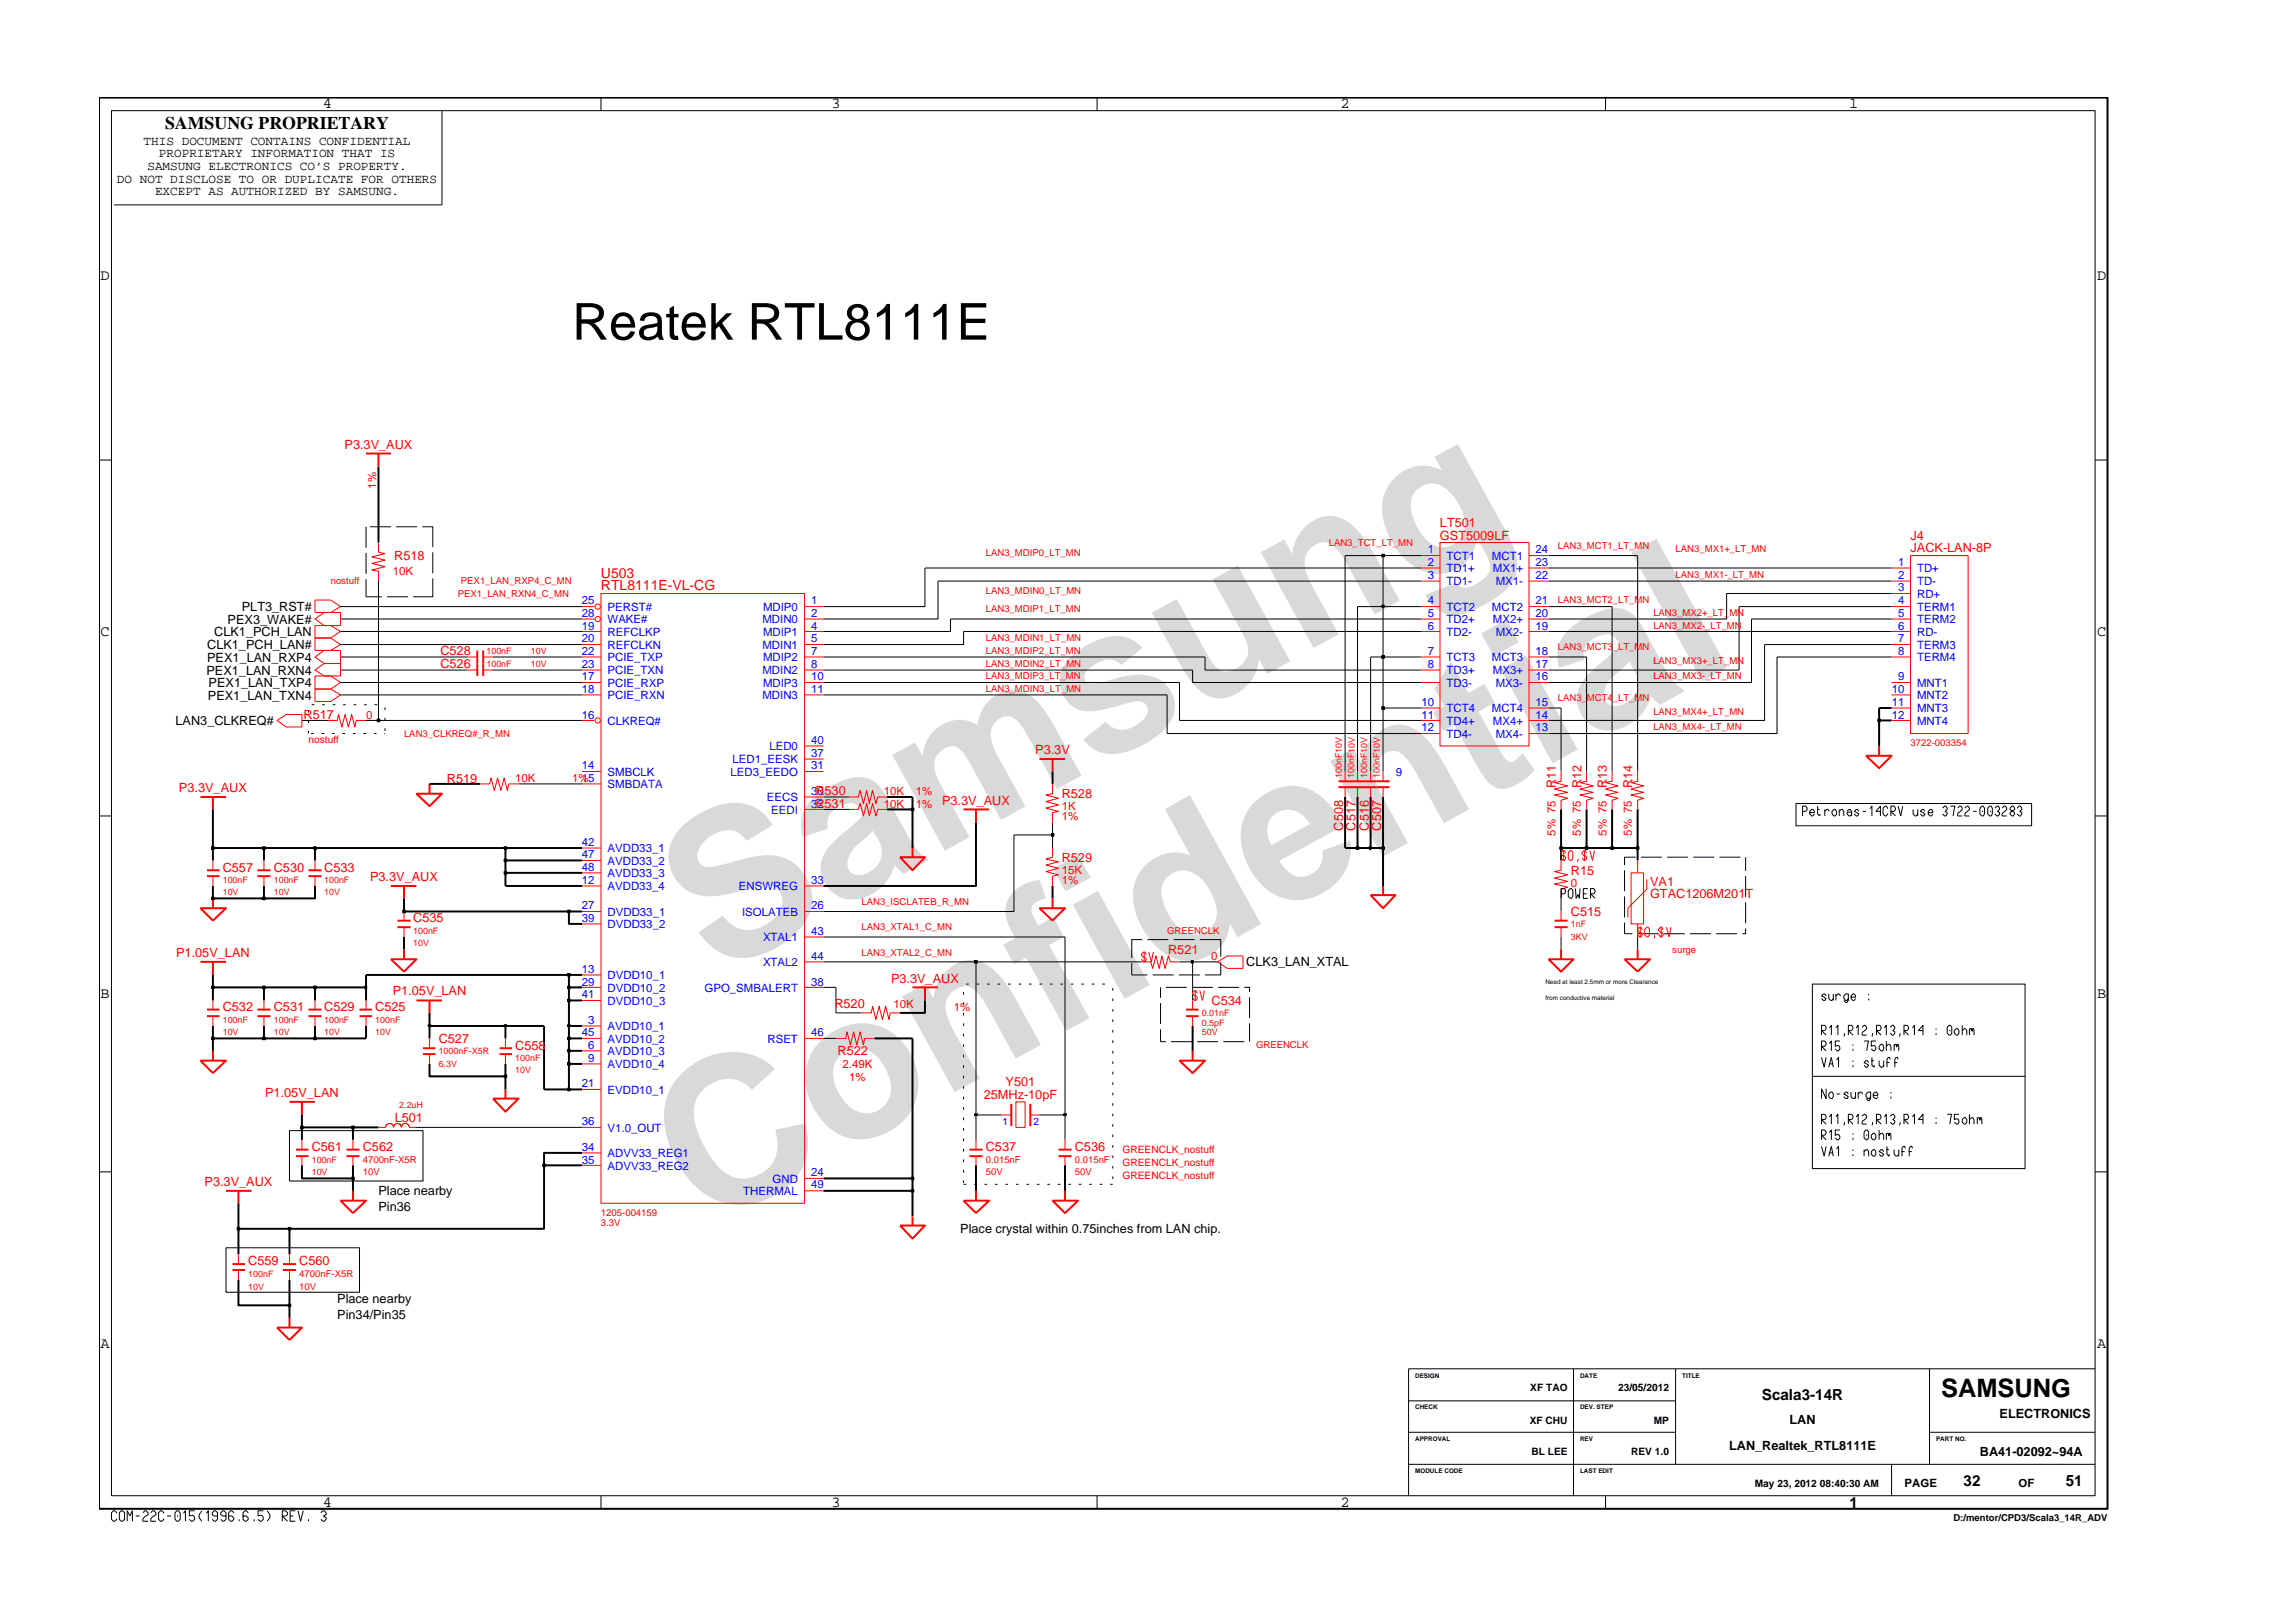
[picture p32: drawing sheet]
<svg xmlns="http://www.w3.org/2000/svg" width="297mm" height="210mm" viewBox="0 0 297 210" stroke-linecap="round" stroke-linejoin="round" font-family="sans-serif">
<defs><g id="words">
<g font-size="26.5" fill="#d9d9d9">
<text x="92.4" y="126.5" transform="rotate(-29 92.4 126.5)">Samsung</text>
<text x="91.1" y="159.2" transform="rotate(-29 91.1 159.2)">Confidential</text>
</g>
<text font-size="6.6" x="74" y="44">Reatek RTL8111E</text>
<text font-size="3.3" x="251.1" y="180.8">SAMSUNG</text>
<text font-size="2.3" x="21.4" y="16.7">SAMSUNG PROPRIETARY</text>
<g font-size="2">
<text x="41.8" y="14">4</text>
<text x="107.6" y="14">3</text>
<text x="173.4" y="14">2</text>
<text x="239.2" y="14">1</text>
<text x="13" y="36.2">D</text>
<text x="271.3" y="36.2">D</text>
<text x="13" y="82.3">C</text>
<text x="271.3" y="82.3">C</text>
<text x="13" y="129.2">B</text>
<text x="271.3" y="129.2">B</text>
<text x="13" y="174.4">A</text>
<text x="271.3" y="174.4">A</text>
<text x="227.9" y="181.2">Scala3-14R</text>
<text x="41.8" y="195">4</text>
<text x="107.6" y="195">3</text>
<text x="173.4" y="195">2</text>
<text x="239.3" y="195.1">1</text>
<text x="254" y="192.2">32</text>
<text x="267.2" y="192.2">51</text>
</g>
<g font-size="1.8" fill="#f00">
<text x="77.8" y="76.4">RTL8111E-VL-CG</text>
<text x="77.8" y="74.8">U503</text>
</g>
<g font-size="1.6">
<text x="15.1" y="23.7">DO NOT DISCLOSE TO OR DUPLICATE FOR OTHERS</text>
<text x="18.6" y="18.8">THIS DOCUMENT CONTAINS CONFIDENTIAL</text>
<text x="19.1" y="22">SAMSUNG ELECTRONICS CO’S PROPERTY.</text>
<text x="20.5" y="20.4">PROPRIETARY INFORMATION THAT IS</text>
<text x="20.1" y="25.3">EXCEPT AS AUTHORIZED BY SAMSUNG.</text>
<text x="27.7" y="82.3">CLK1_PCH_LAN</text>
<text x="29.5" y="80.7">PEX3_WAKE#</text>
<text x="31.3" y="79.1">PLT3_RST#</text>
<text x="26.7" y="87.3">PEX1_LAN_RXN4</text>
<text x="26.8" y="85.6">PEX1_LAN_RXP4</text>
<text x="26.8" y="84">CLK1_PCH_LAN#</text>
<text x="27" y="88.9">PEX1_LAN_TXP4</text>
<text x="22.7" y="93.8">LAN3_CLKREQ#</text>
<text x="26.9" y="90.5">PEX1_LAN_TXN4</text>
<text x="161.2" y="125.1">CLK3_LAN_XTAL</text>
<text x="49" y="154.7">Place nearby</text>
<text x="49" y="156.7">Pin36</text>
<text x="124.2" y="159.6">Place crystal within 0.75inches from LAN chip.</text>
<text x="43.6" y="168.7">Place nearby</text>
<text x="43.6" y="170.7">Pin34/Pin35</text>
<text x="231.5" y="184.3">LAN</text>
<text x="258.7" y="183.5">ELECTRONICS</text>
<text x="223.7" y="187.6">LAN_Realtek_RTL8111E</text>
<text x="256.1" y="188.4">BA41-02092~94A</text>
</g>
<g font-size="1.6" fill="#f00">
<text x="44.6" y="58.1">P3.3V_AUX</text>
<text x="186.3" y="68.2">LT501</text>
<text x="186.3" y="69.9">GST5009LF</text>
<text x="247.2" y="69.9">J4</text>
<text x="247.2" y="71.5">JACK-LAN-8P</text>
<text x="51" y="72.5">R518</text>
<text x="57" y="84.8">C528</text>
<text x="57" y="86.5">C526</text>
<text x="39.3" y="93.1">R517</text>
<text x="57.8" y="101.3">R519</text>
<text x="133.9" y="97.6">P3.3V</text>
<text x="23.2" y="102.5">P3.3V_AUX</text>
<text x="105.5" y="104.6">R531</text>
<text x="105.5" y="102.9">R530</text>
<text x="121.9" y="104.2">P3.3V_AUX</text>
<text x="137.4" y="103.3">R528</text>
<text x="173.8" y="107.5" transform="rotate(-90 173.8 107.5)">C508</text>
<text x="175.4" y="107.5" transform="rotate(-90 175.4 107.5)">C517</text>
<text x="177.1" y="107.5" transform="rotate(-90 177.1 107.5)">C516</text>
<text x="178.7" y="107.5" transform="rotate(-90 178.7 107.5)">C507</text>
<text x="201.3" y="102" transform="rotate(-90 201.3 102)">R11</text>
<text x="204.6" y="102" transform="rotate(-90 204.6 102)">R12</text>
<text x="207.9" y="102" transform="rotate(-90 207.9 102)">R13</text>
<text x="211.2" y="102" transform="rotate(-90 211.2 102)">R14</text>
<text x="28.8" y="112.8">C557</text>
<text x="35.4" y="112.8">C530</text>
<text x="41.9" y="112.8">C533</text>
<text x="47.9" y="114">P3.3V_AUX</text>
<text x="137.4" y="111.5">R529</text>
<text x="203.2" y="113.2">R15</text>
<text x="53.5" y="119.3">C535</text>
<text x="203.2" y="118.6">C515</text>
<text x="213.5" y="114.7">VA1</text>
<text x="213.5" y="116.3">GTAC1206M201T</text>
<text x="22.8" y="123.9">P1.05V_LAN</text>
<text x="151.1" y="123.5">R521</text>
<text x="28.8" y="130.8">C532</text>
<text x="35.4" y="130.8">C531</text>
<text x="41.9" y="130.8">C529</text>
<text x="48.5" y="130.8">C525</text>
<text x="50.8" y="128.8">P1.05V_LAN</text>
<text x="107.9" y="130.5">R520</text>
<text x="115.3" y="127.2">P3.3V_AUX</text>
<text x="156.7" y="130.1">C534</text>
<text x="56.8" y="135">C527</text>
<text x="66.7" y="135.8">C558</text>
<text x="108.4" y="136.6">R522</text>
<text x="34.3" y="142">P1.05V_LAN</text>
<text x="127.3" y="142.2">25MHz-10pF</text>
<text x="130.1" y="140.6">Y501</text>
<text x="40.3" y="148.9">C561</text>
<text x="46.9" y="148.9">C562</text>
<text x="51.1" y="145.2">L501</text>
<text x="127.5" y="148.9">C537</text>
<text x="139.1" y="148.9">C536</text>
<text x="26.5" y="153.4">P3.3V_AUX</text>
<text x="32.1" y="163.8">C559</text>
<text x="38.7" y="163.8">C560</text>
</g>
<g font-size="1.5" fill="#f00">
<text x="48.7" y="63.3" transform="rotate(-90 48.7 63.3)">1%</text>
<text x="50.8" y="74.5">10K</text>
<text x="47.4" y="93">0</text>
<text x="66.7" y="101.2">10K</text>
<text x="74" y="101.2">1%</text>
<text x="114.3" y="104.5">10K</text>
<text x="114.3" y="102.8">10K</text>
<text x="118.5" y="104.5">1%</text>
<text x="118.5" y="102.8">1%</text>
<text x="137.4" y="104.9">1K</text>
<text x="137.4" y="106.1">1%</text>
<text x="137.4" y="113.2">15K</text>
<text x="201.2" y="108.2" transform="rotate(-90 201.2 108.2)">5% 75</text>
<text x="204.5" y="108.2" transform="rotate(-90 204.5 108.2)">5% 75</text>
<text x="207.8" y="108.2" transform="rotate(-90 207.8 108.2)">5% 75</text>
<text x="211.1" y="108.2" transform="rotate(-90 211.1 108.2)">5% 75</text>
<text x="137.4" y="114.3">1%</text>
<text x="203.2" y="114.8">0</text>
<text x="156.7" y="124.3">0</text>
<text x="115.6" y="130.4">10K</text>
<text x="123.4" y="130.8">1%</text>
<text x="109" y="138.2">2.49K</text>
<text x="109.8" y="139.8">1%</text>
</g>
<g font-size="1.5" fill="#00f">
<text x="184.7" y="71.6">1</text>
<text x="198.7" y="71.6">24</text>
<text x="184.7" y="73.3">2</text>
<text x="184.7" y="74.9">3</text>
<text x="187.1" y="72.4">TCT1</text>
<text x="187.1" y="74">TD1+</text>
<text x="187.1" y="75.7">TD1-</text>
<text x="193" y="72.4">MCT1</text>
<text x="193.1" y="74">MX1+</text>
<text x="193.5" y="75.7">MX1-</text>
<text x="198.7" y="73.3">23</text>
<text x="198.7" y="74.9">22</text>
<text x="245.6" y="74.9">2</text>
<text x="245.6" y="76.5">3</text>
<text x="245.6" y="73.3">1</text>
<text x="248" y="77.3">RD+</text>
<text x="248" y="74">TD+</text>
<text x="248" y="75.7">TD-</text>
<text x="75.3" y="79.8">28</text>
<text x="75.3" y="78.2">25</text>
<text x="75.3" y="83.1">20</text>
<text x="75.3" y="81.5">19</text>
<text x="78.6" y="80.6">WAKE#</text>
<text x="78.6" y="79">PERST#</text>
<text x="78.6" y="84">REFCLKN</text>
<text x="78.6" y="82.3">REFCLKP</text>
<text x="98.6" y="80.6">MDIN0</text>
<text x="98.6" y="84">MDIN1</text>
<text x="98.7" y="79">MDIP0</text>
<text x="98.7" y="82.3">MDIP1</text>
<text x="104.9" y="79.8">2</text>
<text x="104.9" y="83.1">5</text>
<text x="104.9" y="78.2">1</text>
<text x="104.9" y="81.5">4</text>
<text x="184.7" y="79.8">5</text>
<text x="184.7" y="81.5">6</text>
<text x="184.7" y="78.2">4</text>
<text x="187.1" y="80.6">TD2+</text>
<text x="187.1" y="82.3">TD2-</text>
<text x="187.1" y="79">TCT2</text>
<text x="193" y="79">MCT2</text>
<text x="193.1" y="80.6">MX2+</text>
<text x="193.5" y="82.3">MX2-</text>
<text x="198.7" y="79.8">20</text>
<text x="198.7" y="81.5">19</text>
<text x="198.7" y="78.2">21</text>
<text x="245.6" y="78.2">4</text>
<text x="245.6" y="79.8">5</text>
<text x="245.6" y="83.1">7</text>
<text x="245.6" y="81.5">6</text>
<text x="248" y="79">TERM1</text>
<text x="248" y="80.6">TERM2</text>
<text x="248" y="84">TERM3</text>
<text x="248" y="82.3">RD-</text>
<text x="75.3" y="89.7">18</text>
<text x="75.3" y="88">17</text>
<text x="75.3" y="86.4">23</text>
<text x="75.3" y="84.7">22</text>
<text x="78.6" y="88.9">PCIE_RXP</text>
<text x="78.6" y="87.3">PCIE_TXN</text>
<text x="78.6" y="85.6">PCIE_TXP</text>
<text x="98.6" y="87.3">MDIN2</text>
<text x="98.7" y="85.6">MDIP2</text>
<text x="98.7" y="88.9">MDIP3</text>
<text x="104.9" y="86.4">8</text>
<text x="104.9" y="89.7">11</text>
<text x="104.9" y="84.7">7</text>
<text x="104.9" y="88">10</text>
<text x="184.7" y="86.4">8</text>
<text x="184.7" y="84.7">7</text>
<text x="187.1" y="87.3">TD3+</text>
<text x="187.1" y="88.9">TD3-</text>
<text x="187.1" y="85.6">TCT3</text>
<text x="193" y="85.6">MCT3</text>
<text x="193.1" y="87.3">MX3+</text>
<text x="193.5" y="88.9">MX3-</text>
<text x="198.7" y="84.7">18</text>
<text x="198.7" y="86.4">17</text>
<text x="198.7" y="88">16</text>
<text x="244.8" y="89.7">10</text>
<text x="245.6" y="84.7">8</text>
<text x="245.6" y="88">9</text>
<text x="248" y="85.6">TERM4</text>
<text x="248" y="88.9">MNT1</text>
<text x="75.3" y="93">16</text>
<text x="78.6" y="90.5">PCIE_RXN</text>
<text x="78.6" y="93.8">CLKREQ#</text>
<text x="98.6" y="90.5">MDIN3</text>
<text x="183.9" y="93">11</text>
<text x="183.9" y="94.6">12</text>
<text x="183.9" y="91.3">10</text>
<text x="187.1" y="93.8">TD4+</text>
<text x="187.1" y="95.5">TD4-</text>
<text x="187.1" y="92.2">TCT4</text>
<text x="193" y="92.2">MCT4</text>
<text x="193.1" y="93.8">MX4+</text>
<text x="193.5" y="95.5">MX4-</text>
<text x="198.7" y="91.3">15</text>
<text x="198.7" y="93">14</text>
<text x="198.7" y="94.6">13</text>
<text x="244.8" y="91.3">11</text>
<text x="244.8" y="93">12</text>
<text x="248" y="90.5">MNT2</text>
<text x="248" y="92.2">MNT3</text>
<text x="248" y="93.8">MNT4</text>
<text x="75.3" y="99.5">14</text>
<text x="75.3" y="101.2">15</text>
<text x="78.6" y="100.4">SMBCLK</text>
<text x="78.6" y="102">SMBDATA</text>
<text x="94.5" y="100.4">LED3_EEDO</text>
<text x="94.8" y="98.8">LED1_EESK</text>
<text x="99.5" y="97.1">LED0</text>
<text x="104.9" y="96.2">40</text>
<text x="104.9" y="97.9">37</text>
<text x="104.9" y="99.5">31</text>
<text x="180.6" y="100.4">9</text>
<text x="99.2" y="103.7">EECS</text>
<text x="99.8" y="105.3">EEDI</text>
<text x="104.9" y="102.8">30</text>
<text x="104.9" y="104.5">32</text>
<text x="75.3" y="109.4">42</text>
<text x="75.3" y="111">47</text>
<text x="75.3" y="112.7">48</text>
<text x="78.6" y="110.3">AVDD33_1</text>
<text x="78.6" y="111.9">AVDD33_2</text>
<text x="78.6" y="113.5">AVDD33_3</text>
<text x="75.3" y="117.6">27</text>
<text x="75.3" y="119.3">39</text>
<text x="75.3" y="114.3">12</text>
<text x="78.6" y="118.5">DVDD33_1</text>
<text x="78.6" y="115.2">AVDD33_4</text>
<text x="95.6" y="115.2">ENSWREG</text>
<text x="96" y="118.5">ISOLATEB</text>
<text x="104.9" y="114.3">33</text>
<text x="104.9" y="117.6">26</text>
<text x="75.3" y="125.9">13</text>
<text x="78.6" y="120.1">DVDD33_2</text>
<text x="98.7" y="121.8">XTAL1</text>
<text x="98.7" y="125">XTAL2</text>
<text x="104.9" y="121">43</text>
<text x="104.9" y="124.3">44</text>
<text x="75.3" y="129.2">41</text>
<text x="75.3" y="127.6">29</text>
<text x="78.6" y="130">DVDD10_3</text>
<text x="78.6" y="126.7">DVDD10_1</text>
<text x="78.6" y="128.3">DVDD10_2</text>
<text x="91.1" y="128.3">GPO_SMBALERT</text>
<text x="104.9" y="127.6">38</text>
<text x="75.3" y="134.1">45</text>
<text x="76.1" y="132.5">3</text>
<text x="76.1" y="135.8">6</text>
<text x="76.1" y="137.4">9</text>
<text x="78.6" y="133.3">AVDD10_1</text>
<text x="78.6" y="134.9">AVDD10_2</text>
<text x="78.6" y="136.5">AVDD10_3</text>
<text x="99.3" y="134.9">RSET</text>
<text x="104.9" y="134.1">46</text>
<text x="75.3" y="140.7">21</text>
<text x="78.6" y="141.5">EVDD10_1</text>
<text x="78.6" y="138.2">AVDD10_4</text>
<text x="75.3" y="148.9">34</text>
<text x="75.3" y="145.6">36</text>
<text x="78.6" y="149.7">ADVV33_REG1</text>
<text x="78.6" y="146.4">V1.0_OUT</text>
<text x="75.3" y="150.6">35</text>
<text x="78.6" y="151.3">ADVV33_REG2</text>
<text x="96.2" y="154.6">THERMAL</text>
<text x="99.9" y="153">GND</text>
<text x="104.9" y="153.8">49</text>
<text x="104.9" y="152.2">24</text>
</g>
<g font-size="1.5">
<text x="246.4" y="192.5">PAGE</text>
<text x="261.1" y="192.5">OF</text>
</g>
<g font-size="1.3" fill="#f00">
<text x="39.9" y="96.2">nostuff</text>
<text x="145.2" y="149.3">GREENCLK_nostuff</text>
<text x="145.2" y="152.6">GREENCLK_nostuff</text>
<text x="145.2" y="150.9">GREENCLK_nostuff</text>
</g>
<g font-size="1.3" fill="#00f">
<text x="129.7" y="145.6">1</text>
<text x="133.7" y="145.6">2</text>
</g>
<g font-size="1.3">
<text x="197.9" y="184.2">XF CHU</text>
<text x="198" y="180.1">XF TAO</text>
<text x="209.3" y="180.1">23/05/2012</text>
<text x="214" y="184.2">MP</text>
<text x="198.1" y="188.3">BL LEE</text>
<text x="211" y="188.3">REV 1.0</text>
<text x="227" y="192.4">May 23, 2012 08:40:30 AM</text>
</g>
<g font-size="1.2" fill="#f00">
<text x="127.5" y="71.9">LAN3_MDIP0_LT_MN</text>
<text x="171.9" y="70.6">LAN3_TCT_LT_MN</text>
<text x="201.5" y="71">LAN3_MCT1_LT_MN</text>
<text x="216.8" y="71.5">LAN3_MX1+_LT_MN</text>
<text x="42.8" y="75.6">nostuff</text>
<text x="59.2" y="77.2">PEX1_LAN_RXN4_C_MN</text>
<text x="59.6" y="75.6">PEX1_LAN_RXP4_C_MN</text>
<text x="127.5" y="76.8">LAN3_MDIN0_LT_MN</text>
<text x="216.8" y="74.8">LAN3_MX1-_LT_MN</text>
<text x="127.5" y="79.3">LAN3_MDIP1_LT_MN</text>
<text x="127.5" y="83">LAN3_MDIN1_LT_MN</text>
<text x="201.5" y="78.1">LAN3_MCT2_LT_MN</text>
<text x="213.9" y="79.7">LAN3_MX2+_LT_MN</text>
<text x="213.9" y="81.4">LAN3_MX2-_LT_MN</text>
<text x="62.9" y="84.6">100nF</text>
<text x="62.9" y="86.3">100nF</text>
<text x="68.7" y="86.3">10V</text>
<text x="68.7" y="84.6">10V</text>
<text x="127.5" y="87.9">LAN3_MDIP3_LT_MN</text>
<text x="127.5" y="89.6">LAN3_MDIN3_LT_MN</text>
<text x="127.5" y="84.6">LAN3_MDIP2_LT_MN</text>
<text x="127.5" y="86.3">LAN3_MDIN2_LT_MN</text>
<text x="201.5" y="84.2">LAN3_MCT3_LT_MN</text>
<text x="213.9" y="85.9">LAN3_MX3+_LT_MN</text>
<text x="213.9" y="87.9">LAN3_MX3-_LT_MN</text>
<text x="52.3" y="95.3">LAN3_CLKREQ#_R_MN</text>
<text x="201.5" y="90.8">LAN3_MCT4_LT_MN</text>
<text x="213.9" y="94.5">LAN3_MX4-_LT_MN</text>
<text x="213.9" y="92.5">LAN3_MX4+_LT_MN</text>
<text x="173.6" y="100.6" transform="rotate(-90 173.6 100.6)">100nF10V</text>
<text x="175.2" y="100.6" transform="rotate(-90 175.2 100.6)">100nF10V</text>
<text x="176.9" y="100.6" transform="rotate(-90 176.9 100.6)">100nF10V</text>
<text x="178.5" y="100.6" transform="rotate(-90 178.5 100.6)">100nF10V</text>
<text x="247.2" y="96.5">3722-003354</text>
<text x="28.8" y="114.2">100nF</text>
<text x="28.8" y="115.8">10V</text>
<text x="35.4" y="114.2">100nF</text>
<text x="35.4" y="115.8">10V</text>
<text x="41.9" y="115.8">10V</text>
<text x="41.9" y="114.2">100nF</text>
<text x="111.4" y="117.1">LAN3_ISCLATEB_R_MN</text>
<text x="203.2" y="120">1nF</text>
<text x="53.5" y="122.4">10V</text>
<text x="53.5" y="120.8">100nF</text>
<text x="111.4" y="120.4">LAN3_XTAL1_C_MN</text>
<text x="111.4" y="123.7">LAN3_XTAL2_C_MN</text>
<text x="151" y="120.8">GREENCLK</text>
<text x="203.2" y="121.7">3KV</text>
<text x="216.4" y="123.3">surge</text>
<text x="155.5" y="131.5">0.01nF</text>
<text x="28.8" y="132.3">100nF</text>
<text x="28.8" y="134">10V</text>
<text x="35.4" y="134">10V</text>
<text x="35.4" y="132.3">100nF</text>
<text x="41.9" y="132.3">100nF</text>
<text x="41.9" y="134">10V</text>
<text x="48.5" y="134">10V</text>
<text x="48.5" y="132.3">100nF</text>
<text x="56.8" y="136.4">1000nF-X5R</text>
<text x="66.7" y="137.3">100nF</text>
<text x="155.5" y="134">50V</text>
<text x="155.5" y="132.8">0.5pF</text>
<text x="162.5" y="135.7">GREENCLK</text>
<text x="51.7" y="143.4">2.2uH</text>
<text x="56.8" y="138.1">6.3V</text>
<text x="66.7" y="138.9">10V</text>
<text x="40.3" y="152.1">10V</text>
<text x="40.3" y="150.5">100nF</text>
<text x="46.9" y="150.5">4700nF-X5R</text>
<text x="46.9" y="152.1">10V</text>
<text x="127.5" y="152.1">50V</text>
<text x="127.5" y="150.5">0.015nF</text>
<text x="139.1" y="152.1">50V</text>
<text x="139.1" y="150.5">0.015nF</text>
<text x="77.8" y="157.4">1205-004159</text>
<text x="77.8" y="158.6">3.3V</text>
<text x="32.1" y="165.2">100nF</text>
<text x="32.1" y="166.9">10V</text>
<text x="38.7" y="166.9">10V</text>
<text x="38.7" y="165.2">4700nF-X5R</text>
</g>
<text font-size="1.2" x="252.7" y="196.9">D:/mentor/CPD3/Scala3_14R_ADV</text>
<g font-size=".8">
<text x="199.9" y="127.4">Need at least 2.5mm or more Clearance</text>
<text x="199.9" y="129.5">from conductive material</text>
<text x="183.1" y="178.3">DESIGN</text>
<text x="204.4" y="178.3">DATE</text>
<text x="217.6" y="178.3">TITLE</text>
<text x="183.1" y="182.3">CHECK</text>
<text x="204.4" y="182.3">DEV. STEP</text>
<text x="183.1" y="190.6">MODULE CODE</text>
<text x="183.1" y="186.5">APPROVAL</text>
<text x="204.4" y="186.5">REV</text>
<text x="204.4" y="190.6">LAST EDIT</text>
<text x="250.5" y="186.5">PART NO.</text>
</g>
</g></defs>
<g fill="none" stroke="#f00" stroke-width=".13">
<path d="M40.8 77.7h2l1.3 .8-1.3 .8h-2zM49 70.2v1.3l.8 .1-1.7 .5 1.7 .4-1.7 .4 1.7 .4-1.7 .5 .9 .1v1.3M75.3 78.5h1.6M77.8 76.8v.1M77.8 76.8h26.3v78.9h-26.3zM104.1 78.5h2.4M183.8 78.5h2.5M183.8 73.5h2.5M183.8 75.2h2.5M183.8 71.9h2.5M186.3 70.2v.1M186.3 70.2h11.5v26.3h-11.5z"/>
<path d="M197.8 78.5h2.5M197.8 73.5h2.5M197.8 75.2h2.5M197.8 71.9h2.5M244.7 78.5h2.5M244.7 73.5h2.5M244.7 75.2h2.5M244.7 76.8h2.5M247.2 71.9h7.4v23h-7.4zM35.8 93.2l1.2-.7h2.1v1.6h-2.1zM40.8 87.5h2l1.3 .8-1.3 .9h-2zM40.8 81h2l1.3 .7-1.3 .9h-2h2l1.3 .8-1.3 .8h-2z"/>
<path d="M40.8 89.2h2l1.3 .7-1.3 .9h-2zM40.8 80.1l1.1-.8h2.2v1.7h-2.2zM40.8 85l1.1-.8h2.2v1.7h-2.2zM40.8 86.7l1.1-.8h2.2v1.6h-2.2zM47.4 93.2h-1.3l-.2 .9-.4-1.6-.4 1.6-.5-1.6-.4 1.6-.4-1.6-.2 .7h-1.2v.1M60.5 85h1.3M60.5 86.7h1.3M62.5 85h1.3M62.5 86.7h1.3M75.3 80.1h1.6M75.3 81.7h2.5M75.3 83.4h2.5"/>
<path d="M75.3 85h2.5M75.3 86.7h2.5M75.3 88.3h2.5M75.3 89.9h2.5M75.3 93.2h1.6M75.3 99.8h2.5M104.1 80.1h2.4M104.1 81.7h2.4M104.1 83.4h2.4M104.1 85h2.4M104.1 86.7h2.4M104.1 88.3h2.4"/>
<path d="M104.1 89.9h2.4M104.1 99.8h2.4M104.1 96.5h2.4M104.1 98.2h2.4M174 99.8v1.3M175.6 99.8v1.3M177.3 99.8v1.3M178.9 99.8v1.3M183.8 80.1h2.5M183.8 81.7h2.5M183.8 85h2.5M183.8 86.7h2.5"/>
<path d="M183.8 88.3h2.5M183.8 93.2h2.5M183.8 91.6h2.5M183.8 94.9h2.5M197.8 80.1h2.5M197.8 81.7h2.5M197.8 85h2.5M197.8 86.7h2.5M197.8 88.3h2.5M197.8 93.2h2.5M197.8 91.6h2.5M197.8 94.9h2.5"/>
<path d="M202 99.8v1.3l-.9 .2 1.7 .4-1.7 .4 1.7 .4-1.7 .4 1.7 .4-.8 .3v1.1M205.3 99.8v1.3l-.9 .2 1.7 .4-1.7 .4 1.7 .4-1.7 .4 1.7 .4-.8 .3v1.1M208.6 99.8v1.3l-.9 .2 1.6 .4-1.6 .4 1.6 .4-1.6 .4 1.6 .4-.7 .3v1.1M211.9 99.8v1.3l-.9 .2 1.6 .4-1.6 .4 1.6 .4-1.6 .4 1.6 .4-.7 .3v1.1M244.7 80.1h2.5M244.7 81.7h2.5M244.7 83.4h2.5M244.7 85h2.5M244.7 88.3h2.5M244.7 89.9h2.5M244.7 93.2h2.5M244.7 91.6h2.5"/>
<path d="M27.5 111.4v1.2M27.5 113.4v1.3M34.1 111.4v1.2M34.1 113.4v1.3M40.8 111.4v1.2M40.8 113.4v1.3M52.3 118v1.1M52.3 120v1.3M67.1 101.4h-1.3l-.2 .9-.4-1.6-.4 1.6-.4-1.6-.4 1.6-.5-1.6-.1 .7h-1.3v.1M75.3 101.4h2.5M75.3 109.7h2.5M75.3 111.4h2.5"/>
<path d="M75.3 113h2.5M75.3 114.7h2.5M75.3 118h2.5M75.3 119.6h2.5M104.1 114.7h2.4M104.1 118h2.4M104.1 103.1h2.4M104.1 104.7h2.4M109.8 103.1h1.2l.3-.8 .4 1.7 .4-1.7 .4 1.7 .4-1.7 .4 1.7 .3-.9h1.2M114.8 104.7h-1.2l-.3 .9-.4-1.6-.4 1.6-.4-1.6-.4 1.6-.4-1.6-.3 .7h-1.2v.1M136.2 109.7v1.2l-.9 .3 1.6 .3-1.6 .4 1.6 .5-1.6 .4 1.6 .4-.7 .2v1.3M136.2 101.5v-.1v1.3l-.9 .2 1.6 .4-1.6 .4 1.6 .5-1.6 .4 1.6 .4-.7 .2v1.2"/>
<path d="M174 101.9v1.2M175.6 101.9v1.2M177.3 101.9v1.2M178.9 101.9v1.2M202 111.4v1.2l-.9 .2 1.7 .4-1.7 .4 1.7 .5-1.7 .3 1.7 .4-.8 .3v1.2M202 118v1.1M202 120v1.3M202.3 110.1v1.3M202.6 110.4l-.2-.3h-.2l-.2 .2v.2l.2 .3h.2l.2 .1-.2 .5h-.2l-.2-.4M203.1 110.1h.2l.2 .2v.8l-.2 .3h-.2l-.2-.3v-.8zM204.2 111.1l-.1 .4M205 110.1v1.3"/>
<path d="M205.3 110.4l-.2-.3h-.2l-.2 .2v.2l.2 .3h.2l.2 .1-.2 .5h-.2l-.2-.4M205.7 110.1l.3 1.3 .3-1.3M211 113h1.6v6.6h-1.6zM211.9 111.4v1.6M211.9 119.6v1.7M212.2 120v1.3M213 113.8v1.3l-2.4 2.4v1.2M213 120h.2l.2 .2v.8l-.2 .3h-.2l-.2-.3v-.8zM214.9 120v1.3M215.6 120l.3 1.3 .3-1.3M27.5 129.5v1.2M27.5 131.5v1.3"/>
<path d="M34.1 129.5v1.2M34.1 131.5v1.3M40.8 129.5v1.2M40.8 131.5v1.3M47.4 129.5v1.2M47.4 131.5v1.3M55.6 134.4v1.3M55.6 136.4v1.3M65.4 134.4v1.3M65.4 136.4v1.3M75.3 126.2h2.5M75.3 127.8h2.5"/>
<path d="M75.3 129.5h2.5M75.3 132.8h2.5M75.3 134.4h2.5M75.3 136h2.5M75.3 137.7h2.5M104.1 127.8h2.4M104.1 134.4h2.4M104.1 121.3h2.4M104.1 124.5h2.4M108.1 134.4h1.3l.2-.9 .4 1.7 .4-1.7 .5 1.7 .4-1.7 .4 1.7 .2-.8h1.2M111.4 131.1h1.3l.2-.9 .4 1.7 .4-1.7 .5 1.7 .4-1.7 .4 1.7 .2-.8h1.2M147.7 124.5h1.2l.2 .8 .4-1.6 .5 1.6 .3-1.6 .4 1.6 .5-1.6 .2 .8h1.2"/>
<path d="M148 123.2v1.3M148.3 123.5l-.2-.3h-.2l-.2 .3v.1l.2 .3h.2l.2 .2-.2 .4h-.2l-.2-.4M148.6 123.2l.4 1.3 .2-1.3M154.3 129.5v1.2M154.3 131.5v1.3M154.6 128.2v1.3M154.9 128.5l-.2-.3h-.2l-.2 .3v.1l.2 .3h.2l.2 .1-.2 .5h-.2l-.2-.4M155.2 128.2l.4 1.3 .2-1.3M157.5 124.5l1.3-.8h2v1.6h-2zM212.5 120.3l-.2-.3h-.2l-.2 .2v.2l.2 .3h.2l.2 .1-.2 .5h-.2l-.2-.4M214.1 121l-.1 .4M215.2 120.3l-.2-.3h-.2l-.2 .2v.2l.6 .4-.2 .5h-.2l-.2-.4"/>
<path d="M39.1 147.5v1.3M39.1 149.6v1.2M45.7 147.5v1.3M45.7 149.6v1.2M49 145.9h.9l.1-.3 .2-.1v-.1l.5 .1 .2 .4 .1-.3 .3-.1v-.1l.5 .1 .1 .4 .1-.3 .3-.1v-.1l.5 .1 .1 .4h1M75.3 141h2.5M75.3 145.9h2.5M75.3 149.2h2.5M75.3 150.8h2.5M104.1 152.5h2.4M104.1 154.1h2.4M126.3 147.5v1.3"/>
<path d="M126.3 149.6v1.2M129.6 144.3h1.2M131.4 142.6h1.2v3.3h-1.2zM131.4 142.6v.1M133.3 144.3h1.2M137.8 147.5v1.3M137.8 149.6v1.2M30.8 162.3v1.3M30.8 164.4v1.2M37.5 162.3v1.3M37.5 164.4v1.2"/>
<circle cx="77.3" cy="78.5" r=".34"/>
<circle cx="77.3" cy="93.2" r=".34"/>
<circle cx="77.3" cy="80.1" r=".34"/>
</g>
<g fill="none" stroke="#f00" stroke-width=".25">
<path d="M47.4 58.7h3.2M49 58.7v1.7M61.8 84.2v3.3M62.5 84.2v3.3M134.5 98.2h3.3M136.2 98.2v1.6M241.4 97.8h3.3l-1.6 1.6zM243.1 96.5v1.3M25.9 117.5h3.3l-1.7 1.6zM25.9 103.1h3.3M26.8 112.6h1.6M26.8 113.4h1.6"/>
<path d="M27.5 103.1v1.6M27.5 116.3v1.2M33.3 112.6h1.7M33.3 113.4h1.7M39.9 112.6h1.7M39.9 113.4h1.7M50.6 114.7h3.3M51.4 119.1h1.7M51.4 120h1.7M52.3 114.7v1.6M53.9 102.7h3.3l-1.6 1.6zM55.6 101.4v1.3"/>
<path d="M116.4 110.9h3.3l-1.6 1.7zM118.1 109.7v1.2M124.7 104.7h3.3M126.3 104.7v1.7M134.5 117.5h3.3l-1.6 1.6zM136.2 116.3v1.2M173.2 101.9h6.6M173.2 101.1h6.6M177.3 115.8h3.2l-1.6 1.7zM178.9 114.7v1.1M201.1 119.1h1.7M201.1 120h1.7"/>
<path d="M25.9 137.3h3.3l-1.7 1.6zM25.9 124.5h3.3M26.8 130.7h1.6M26.8 131.5h1.6M27.5 124.5v1.7M27.5 136v1.3M33.3 130.7h1.7M33.3 131.5h1.7M39.9 130.7h1.7M39.9 131.5h1.7M46.5 130.7h1.6M46.5 131.5h1.6"/>
<path d="M50.6 124.1h3.3l-1.6 1.6zM52.3 122.9v1.2M53.9 129.5h3.3M54.7 135.7h1.6M54.7 136.4h1.6M55.6 129.5v1.6M64.6 135.7h1.6M64.6 136.4h1.6M118.1 127.8h3.3M119.7 127.8v1.7M152.6 137.3h3.3l-1.6 1.6zM153.4 130.7h1.7"/>
<path d="M153.4 131.5h1.7M154.3 136v1.3M200.3 124.1h3.3l-1.6 1.6zM202 122.9v1.2M210.2 124.1h3.3l-1.6 1.6zM211.9 122.9v1.2M29.2 154.1h3.3M30.8 154.1v1.6M37.5 142.6h3.3M38.3 148.8h1.6M38.3 149.6h1.6M39.1 142.6v1.7"/>
<path d="M44.1 155.4h3.3l-1.7 1.6zM44.8 148.8h1.7M44.8 149.6h1.7M45.7 154.1v1.3M63.8 142.2h3.3l-1.7 1.7zM65.4 141v1.2M116.4 158.6h3.3l-1.6 1.7zM118.1 157.4v1.2M124.7 155.4h3.3l-1.7 1.6zM125.4 148.8h1.7M125.4 149.6h1.7M126.3 154.1v1.3"/>
<path d="M130.8 142.8v2.9M133.3 142.8v2.9M136.2 155.4h3.3l-1.7 1.6zM136.9 148.8h1.7M136.9 149.6h1.7M137.8 154.1v1.3M30.1 163.6h1.6M30.1 164.4h1.6M35.8 171.8h3.3l-1.6 1.6zM36.6 163.6h1.7M36.6 164.4h1.7M37.5 170.5v1.3"/>
</g>
<g fill="none" stroke="#000" stroke-width=".25">
<path d="M12.8 12.6h259.9v182.7h-259.9zM49 60.4v9.8M136.2 99.8v1.6M243.1 93.2h1.6M244.7 91.6h-1.6v4.9M27.5 104.7v6.7M27.5 114.7v1.6h6.6M27.5 109.7h47.8M34.1 109.7v1.7M34.1 114.7v1.6M40.8 114.7v1.6h-6.7M40.8 109.7v1.7"/>
<path d="M52.3 116.3v1.7h23M55.6 101.4h6.5M65.4 109.7v5h9.9M65.4 113h9.9M65.4 111.4h9.9M73.6 118v1.6h1.7M114.8 103.1h3.3v6.6M114.8 104.7h3.3M126.3 106.4v8.3h-19.8M136.2 114.7v1.6M174 103.1v6.6h4.9M175.6 103.1v6.6"/>
<path d="M177.3 103.1v6.6M178.9 103.1v11.6M202 104.7v6.7M202 109.7h9.9M205.3 104.7v5M208.6 104.7v5M211.9 104.7v6.7M27.5 126.2v3.3M27.5 132.8v3.2M27.5 127.8h19.9M34.1 127.8v1.7M34.1 132.8v1.6"/>
<path d="M40.8 127.8v1.7M40.8 132.8v1.6M47.4 132.8v1.6h-19.9M52.3 121.3v1.6M55.6 137.7v1.6h9.8M55.6 132.8h14.8v8.2h4.9M55.6 131.1v3.3M65.4 132.8v1.6M65.4 137.7v3.3M73.6 126.2v14.8M73.6 137.7h1.7M73.6 136h1.7"/>
<path d="M73.6 134.4h1.7M73.6 132.8h1.7M73.6 129.5h1.7M73.6 127.8h1.7M75.3 126.2h-27.9v3.3M113.1 134.4h5v23M119.7 129.5v1.6h-3.3M154.3 132.8v3.2M30.8 155.7v6.6M30.8 159h6.7M37.5 159v3.3M39.1 150.8v1.7h6.6"/>
<path d="M39.1 144.3v3.2M39.1 145.9h9.9M45.7 145.9v1.6M45.7 150.8v3.3M70.4 150.8v8.2h-32.9M70.4 150.8h4.9M75.3 149.2h-4.9v1.6M106.5 154.1h11.6M106.5 152.5h11.6M126.3 150.8v3.3M137.8 150.8v3.3M30.8 165.6v3.3h6.7"/>
<path d="M37.5 165.6v4.9"/>
</g>
<g fill="#000">
<path d="M178.8 78.3h.3v.3h-.3z" fill-rule="evenodd"/>
<path d="M178.8 71.7h.3v.4h-.3z" fill-rule="evenodd"/>
<path d="M48.8 93.1h.3v.3h-.3z" fill-rule="evenodd"/>
<path d="M178.8 91.5h.3v.3h-.3z" fill-rule="evenodd"/>
<path d="M178.8 84.9h.3v.3h-.3z" fill-rule="evenodd"/>
<path d="M242.9 93.1h.4v.3h-.4z" fill-rule="evenodd"/>
<path d="M27.4 116.1h.3v.3h-.3z" fill-rule="evenodd"/>
<path d="M27.4 109.6h.3v.3h-.3z" fill-rule="evenodd"/>
<path d="M34 116.1h.3v.3h-.3z" fill-rule="evenodd"/>
<path d="M34 109.6h.3v.3h-.3z" fill-rule="evenodd"/>
<path d="M40.6 109.6h.3v.3h-.3z" fill-rule="evenodd"/>
<path d="M52.1 117.8h.3v.3h-.3z" fill-rule="evenodd"/>
<path d="M65.2 112.8h.4v.3h-.4z" fill-rule="evenodd"/>
<path d="M65.2 111.2h.4v.3h-.4z" fill-rule="evenodd"/>
<path d="M65.2 109.6h.4v.3h-.4z" fill-rule="evenodd"/>
<path d="M73.4 117.8h.4v.3h-.4z" fill-rule="evenodd"/>
<path d="M117.9 104.6h.3v.3h-.3z" fill-rule="evenodd"/>
<path d="M136 107.9h.3v.3h-.3z" fill-rule="evenodd"/>
<path d="M175.5 109.6h.3v.3h-.3z" fill-rule="evenodd"/>
<path d="M177.2 109.6h.2v.3h-.2z" fill-rule="evenodd"/>
<path d="M178.8 109.6h.3v.3h-.3z" fill-rule="evenodd"/>
<path d="M201.8 109.6h.3v.3h-.3z" fill-rule="evenodd"/>
<path d="M205.1 109.6h.3v.3h-.3z" fill-rule="evenodd"/>
<path d="M208.4 109.6h.3v.3h-.3z" fill-rule="evenodd"/>
<path d="M211.7 109.6h.3v.3h-.3z" fill-rule="evenodd"/>
<path d="M27.4 134.2h.3v.3h-.3z" fill-rule="evenodd"/>
<path d="M27.4 127.6h.3v.3h-.3z" fill-rule="evenodd"/>
<path d="M34 134.2h.3v.3h-.3z" fill-rule="evenodd"/>
<path d="M34 127.6h.3v.3h-.3z" fill-rule="evenodd"/>
<path d="M40.6 134.2h.3v.3h-.3z" fill-rule="evenodd"/>
<path d="M40.6 127.6h.3v.3h-.3z" fill-rule="evenodd"/>
<path d="M47.2 127.6h.2v.3h-.2z" fill-rule="evenodd"/>
<path d="M55.4 132.6h.3v.3h-.3z" fill-rule="evenodd"/>
<path d="M65.2 139.1h.4v.4h-.4z" fill-rule="evenodd"/>
<path d="M65.2 132.6h.4v.3h-.4z" fill-rule="evenodd"/>
<path d="M73.4 137.5h.4v.4h-.4z" fill-rule="evenodd"/>
<path d="M73.4 135.8h.4v.4h-.4z" fill-rule="evenodd"/>
<path d="M73.4 134.2h.4v.3h-.4z" fill-rule="evenodd"/>
<path d="M73.4 132.6h.4v.3h-.4z" fill-rule="evenodd"/>
<path d="M73.4 129.3h.4v.3h-.4z" fill-rule="evenodd"/>
<path d="M73.4 127.6h.4v.3h-.4z" fill-rule="evenodd"/>
<path d="M73.4 126h.4v.3h-.4z" fill-rule="evenodd"/>
<path d="M126.1 124.3h.3v.3h-.3z" fill-rule="evenodd"/>
<path d="M154.1 124.3h.3v.3h-.3z" fill-rule="evenodd"/>
<path d="M30.7 158.8h.3v.4h-.3z" fill-rule="evenodd"/>
<path d="M37.3 158.8h.3v.4h-.3z" fill-rule="evenodd"/>
<path d="M38.9 145.7h.3v.4h-.3z" fill-rule="evenodd"/>
<path d="M45.5 152.3h.3v.4h-.3z" fill-rule="evenodd"/>
<path d="M45.5 145.7h.3v.4h-.3z" fill-rule="evenodd"/>
<path d="M70.2 150.6h.4v.4h-.4z" fill-rule="evenodd"/>
<path d="M73.4 140.8h.4v.4h-.4z" fill-rule="evenodd"/>
<path d="M117.9 153.9h.3v.4h-.3z" fill-rule="evenodd"/>
<path d="M117.9 152.3h.3v.4h-.3z" fill-rule="evenodd"/>
<path d="M126.1 144.1h.3v.3h-.3z" fill-rule="evenodd"/>
<path d="M137.6 144.1h.4v.3h-.4z" fill-rule="evenodd"/>
<path d="M37.3 168.8h.3v.3h-.3z" fill-rule="evenodd"/>
</g>
<g fill="none" stroke="#000" stroke-width=".13">
<path d="M14.4 14.3h256.6v179.3h-256.6zM57.2 14.3v12.2h-42.4M77.8 12.6v1.7M141.9 12.6v1.7M207.7 12.6v1.7M12.8 59.5h1.6M271 59.5h1.7M44.1 78.5h31.2M47.4 74.9v2.3h2M47.4 68.2v2.7M47.4 71.6v2.7M47.9 68.2h2.7"/>
<path d="M49 75.2v18M50.1 77.2h2.7M51.3 68.2h2.7M54.6 68.2h1.4v2.6M56 74.9v2.3h-2.5M56 71.5v2.7M178.8 78.3h.3v.3h-.3zM178.8 71.7h.3v.4h-.3zM178.9 71.9v27.9M183.8 75.2h-62.4v4.9h-14.9M183.8 73.5h-64.1v5h-13.2M183.8 71.9h-9.8v27.9"/>
<path d="M183.8 78.5h-8.2v21.3M200.3 71.9h11.6v27.9M200.3 78.5h8.3v21.3M200.3 75.2h44.4M200.3 73.5h44.4M244.7 78.5h-19.7v8.2h-24.7M244.7 76.8h-21.3v3.3h-23.1M39.1 93.2h3.3M39.9 91.9v.3M39.9 93.2v.4M39.9 94.6v.3M40.2 94.9h.4"/>
<path d="M40.3 91.2h.4M41.6 94.9h.3M41.7 91.2h.3M43 94.9h.3M43 91.2h.4M44.1 89.9h31.2M44.1 88.3h31.2M44.1 86.7h16.4M44.1 85h16.4M44.1 83.4h31.2M44.1 81.7h31.2M44.1 80.1h31.2"/>
<path d="M44.3 94.9h.3M44.4 91.2h.3M45.7 94.9h.3M45.7 91.2h.4M47 94.9h.4M47.1 91.2h.3M47.4 93.2h27.9M48.4 94.9h.3M48.5 91.2h.3M48.8 93.1h.3v.3h-.3zM49.7 94.9h.1M49.8 91.5v.4"/>
<path d="M49.8 92.9v.3M49.8 94.2v.4M63.8 86.7h11.5M63.8 85h11.5M106.5 86.7h47.8v1.6h29.5M106.5 89.9h44.5v5h32.8M106.5 88.3h46.1v4.9h31.2M106.5 85h49.4v1.7h27.9M178.8 91.5h.3v.3h-.3zM178.8 84.9h.3v.3h-.3zM178.9 91.6h4.9M183.8 81.7h-59.1v1.7h-18.2"/>
<path d="M183.8 80.1h-60.8v1.6h-16.5M183.8 85h-6.5v14.8M200.3 91.6h1.7v8.2M200.3 85h5v14.8M200.3 81.7h44.4M242.9 93.1h.4v.3h-.4zM244.7 85h-14.8v9.9h-29.6M244.7 83.4h-16.4v9.8h-28M244.7 80.1h-18.1v8.2h-26.3M12.8 105.6h1.6M27.4 116.1h.3v.3h-.3zM27.4 109.6h.3v.3h-.3z"/>
<path d="M34 116.1h.3v.3h-.3zM34 109.6h.3v.3h-.3zM40.6 109.6h.3v.3h-.3zM52.1 117.8h.3v.3h-.3zM65.2 112.8h.4v.3h-.4zM65.2 111.2h.4v.3h-.4zM65.2 109.6h.4v.3h-.4zM67.1 101.4h8.2M73.4 117.8h.4v.3h-.4zM106.5 104.7h3.3M106.5 103.1h3.3M117.9 104.6h.3v.3h-.3z"/>
<path d="M136 107.9h.3v.3h-.3zM136.2 108h-5v10h-24.7M136.2 106.4v3.3M175.5 109.6h.3v.3h-.3zM177.2 109.6h.2v.3h-.2zM178.8 109.6h.3v.3h-.3zM201.8 109.6h.3v.3h-.3zM202 116.3v1.7M205.1 109.6h.3v.3h-.3zM208.4 109.6h.3v.3h-.3zM210.2 119.4v1.4h1M210.2 112.6v2.7"/>
<path d="M210.2 116v2.7M211.6 110.9h-1.4v1M211.7 109.6h.3v.3h-.3zM212.3 110.9h2.7M215.7 110.9h2.7M219.1 110.9h2.7M222.4 110.9h2.8M225.8 110.9v1.8M225.8 113.4v2.7M225.8 116.8v2.7M232.4 104h30.4v2.9h-30.4zM233.2 105h.4l.2-.3-.2-.4h-.4v1.3"/>
<path d="M234.1 105.2h.6l-.1-.5h-.2l-.3 .3v.3l.3 .3h.2l.1-.3M235.1 104.7h.3M235.1 104.3v1l.3 .3 .1-.3M236.1 105l.2-.3h.2l.2 .3M236.1 104.7v.9M237 105l.3-.3h.1l.2 .3v.3l-.2 .3h-.1l-.3-.3zM237.9 105l.3-.3h.2l.1 .3v.6M237.9 104.7v.9M239 105l.2-.3h.2l.2 .3v.6M239.6 105.2l-.2-.1-.4 .1v.1l.2 .3h.2l.2-.3M240.5 105l-.2-.3h-.2l-.2 .3 .6 .3-.2 .3h-.2l-.2-.3M241 105h.4"/>
<path d="M241.9 104.7l.3-.4v1.3M243.3 105h-.6l.6-.7v1.3M244.2 104.7l-.2-.4h-.1l-.3 .3v.7l.3 .3h.1l.2-.3M244.6 105.6v-1.3h.5l.1 .3-.1 .4h-.5l.6 .6M245.6 104.3l.3 1.3 .3-1.3M247.5 104.7v.6l.3 .3h.1l.2-.3M248.1 104.7v.9M249 105l-.1-.3h-.2l-.3 .3 .6 .3-.1 .3h-.2l-.3-.3M249.5 105.2h.5l-.1-.5h-.2l-.2 .3v.3l.2 .3h.2l.1-.3M251.3 104.6l.3-.3h.1l.2 .3v.1l-.2 .3 .2 .2-.2 .4h-.1l-.3-.3M252.3 104.3h.6l-.2 1.3M253.3 104.6l.2-.3h.2l.2 .3v.1l-.6 .6v.3h.6"/>
<path d="M254.2 104.6l.3-.3h.1l.2 .3v.1l-.6 .6v.3h.6M255.3 105h.4M256.1 104.6l.3-.3h.2l.1 .3v.7l-.1 .3h-.2l-.3-.3zM256.5 104.9v.2M257.4 104.3h.2l.2 .3v.7l-.2 .3h-.2l-.2-.3v-.7zM257.5 104.9v.2M258.1 104.6l.2-.3h.2l.2 .3v.1l-.3 .3 .3 .2-.2 .4h-.2l-.2-.3M259 104.6l.3-.3h.1l.2 .3v.1l-.5 .5-.1 .4h.6M260 104.6l.3-.3h.2l.1 .3v.1l-.6 .5v.1l.3 .3h.2l.1-.4-.6-.5zM261 104.6l.2-.3h.2l.2 .3v.1l-.3 .3 .3 .2-.2 .4h-.2l-.2-.3M271 105.6h1.7M27.4 134.2h.3v.3h-.3z"/>
<path d="M27.4 127.6h.3v.3h-.3zM34 134.2h.3v.3h-.3zM34 127.6h.3v.3h-.3zM40.6 134.2h.3v.3h-.3zM40.6 127.6h.3v.3h-.3zM47.2 127.6h.2v.3h-.2zM55.4 132.6h.3v.3h-.3zM65.2 139.1h.4v.4h-.4zM65.2 132.6h.4v.3h-.4zM73.4 137.5h.4v.4h-.4zM73.4 135.8h.4v.4h-.4zM73.4 134.2h.4v.3h-.4z"/>
<path d="M73.4 132.6h.4v.3h-.4zM73.4 129.3h.4v.3h-.4zM73.4 127.6h.4v.3h-.4zM73.4 126h.4v.3h-.4zM106.5 121.3h31.3v26.2M106.5 134.4h1.6M106.5 127.8h1.6v3.3h3.3M106.5 124.5h41.2M124.7 128.4v.3M124.7 129.7v.4M124.7 131.1v.3M124.7 132.4v.4"/>
<path d="M124.7 133.8v.3M124.7 135.1v.4M124.7 136.5v.3M124.7 137.9v.3M124.7 139.2v.3M125 127.4h.3M126.1 124.3h.3v.3h-.3zM126.3 124.5v23M126.4 127.4h.3M127.7 127.4h.3M129.1 127.4h.3M130.4 127.4h.4"/>
<path d="M131.8 127.4h.3M133.1 127.4h.4M134.5 127.4h.3M135.8 127.4h.4M137.2 127.4h.3M138.5 127.4h.4M139.9 127.4h.3M141.3 127.4h.3M142.6 127.4h.3M144 127.9v.3M144 129.2v.4M144 130.6v.3"/>
<path d="M144 131.9v.4M144 133.3v.3M144 134.6v.4M144 136v.3M144 137.3v.4M144 138.7v.3M146.4 124.6v1.6h2M147.8 121.6h-1.4v2.4M148.4 121.6h2.8M149.1 126.2h2.7M150.1 133.2v1.6h.7M150.1 127.8v1.3"/>
<path d="M150.1 129.8v2.7M150.8 127.8h2.7M151.5 134.8h2.7M151.8 121.6h2.7M152.5 126.2h2.7M152.6 124.5h4.9M154.1 124.3h.3v.3h-.3zM154.2 127.8h2.7M154.3 124.5v5M154.9 134.8h2.7M155.2 121.6h2.7v2.2M157.6 127.8h2.7"/>
<path d="M157.9 124.5v1.7h-2M158.3 134.8h2.7M161 127.8h.7v.6M161.7 129v2.8M161.7 132.4v2.4M202 121.3v1.6M211.9 121.3v1.6M211.9 120.8h2.7M215.3 120.8h2.7M218.6 120.8h2.7M222 120.8h2.7M225.8 120.2v.6h-.4"/>
<path d="M234.5 139.3h27.5M234.5 127.4h27.5v23.8h-27.5zM235.7 134v-1.3h.4l.1 .2-.1 .5h-.4l.5 .6M235.7 136v-1.3h.4l.1 .3-.1 .4h-.4l.5 .6M235.7 136.8l.3 1.3 .2-1.3M236.2 128.9l-.1-.3h-.2l-.2 .3 .5 .3-.1 .3h-.2l-.2-.3M236.6 128.6v.6l.2 .3h.2l.2-.3M236.6 138.1l.3-1.3 .3 1.3M236.7 133l.2-.3v1.3M236.7 135.1l.2-.4v1.3M236.7 137.7h.4M237.2 128.6v.9"/>
<path d="M237.5 128.9l.3-.3h.1l.2 .3M237.5 133l.3-.3v1.3M237.5 128.6v.9M237.6 137.2l.3-.4v1.3M238 134.7h-.6v.7l.5-.1 .1 .3-.1 .4h-.2l-.3-.3M238.6 133.7l-.1 .4M239.1 129.2l-.1 .3h-.2l-.3-.3v-.3l.3-.3h.3v.9l-.1 .2h-.2l-.3-.2M239.1 134v-1.3h.5l.1 .2-.1 .5h-.5l.6 .6M239.5 129h.6l-.2-.4h-.2l-.2 .3v.3l.2 .3h.2l.2-.3M239.7 135.1v.2M239.7 135.7v.3M239.7 137.3v.1"/>
<path d="M239.7 137.9v.2M240.1 133l.3-.3v1.3M240.9 132.9l.3-.2h.1l.2 .2v.2l-.6 .6v.3h.6M241.2 134.7h.6l-.3 1.3M241.8 137.5l-.2-.2h-.2l-.2 .2 .6 .4-.2 .2h-.2l-.2-.2M241.8 128.6v.2M241.8 129.2v.3M242.1 137.3h.3M242.2 136.8v1.1l.2 .2 .1-.2M242.3 133.7l-.1 .4M242.7 134.7h-.6v.7l.4-.1 .2 .3-.2 .4h-.2l-.2-.3M242.8 134v-1.3h.4l.2 .2-.2 .5h-.4l.6 .6"/>
<path d="M243.1 137.3v.6l.3 .2h.1l.2-.2M243.1 135.4l.3-.3h.1l.2 .3v.3l-.2 .3h-.1l-.3-.3zM243.7 137.3v.8M243.8 133l.2-.3v1.3M244 135.4l.3-.3h.2l.1 .3v.6M244 137.5h.5M244 134.7v1.3M244.5 137.1v-.3h-.2l-.2 .3v1M244.5 132.9l.3-.2h.2l.1 .2v.2l-.2 .3 .2 .1-.1 .5h-.2l-.3-.3M245.1 135.4v-.3h.2l.1 .4 .1-.4h.1v.9M245.1 137.5h.4M245.1 135.1v.9"/>
<path d="M245.6 137.1l-.1-.3h-.2l-.2 .3v1M245.8 133.7l-.1 .4M246.3 134v-1.3h.4l.2 .2-.2 .5h-.4l.6 .6M247.4 133l.3-.3v1.3M248.8 133.4h-.6l.6-.7v1.3M250.5 133.1v.2M250.5 133.7v.3M252.2 132.7h.1l.2 .2v.8l-.2 .3h-.1l-.3-.3v-.8zM252.3 133.3v.1M252.8 133.4l.3-.3h.2l.1 .3v.3l-.1 .3h-.2l-.3-.3zM253.9 133.4l.2-.3h.2l.2 .3v.6M253.9 132.7v1.3"/>
<path d="M254.8 133.4l.1-.3h.1l.1 .3 .1-.3h.1l.1 .9M254.8 133.1v.9M12.8 151.7h1.6M30.7 158.8h.3v.4h-.3zM37.3 158.8h.3v.4h-.3zM37.5 146.3h17.2v6.5h-17.2zM38.9 145.7h.3v.4h-.3zM45.5 152.3h.3v.4h-.3zM45.5 145.7h.3v.4h-.3zM53.9 145.9h21.4M70.2 150.6h.4v.4h-.4zM73.4 140.8h.4v.4h-.4z"/>
<path d="M117.9 153.9h.3v.4h-.3zM117.9 152.3h.3v.4h-.3zM124.7 153.3h.3M124.7 140.6v.3M124.7 141.9v.4M124.7 143.3v.3M124.7 144.6v.4M124.7 146v.3M124.7 147.3v.4M124.7 148.7v.3M124.7 150v.4M124.7 151.4v.3"/>
<path d="M124.7 152.8v.3M126 153.3h.4M126.1 144.1h.3v.3h-.3zM126.3 144.3h3.3M127.4 153.3h.3M128.7 153.3h.4M130.1 153.3h.3M131.4 153.3h.4M132.8 153.3h.3M134.1 153.3h.4M134.5 144.3h3.3M135.5 153.3h.3"/>
<path d="M136.8 153.3h.4M137.6 144.1h.4v.3h-.4zM138.2 153.3h.3M139.6 153.3h.3M140.9 153.3h.4M142.3 153.3h.3M143.6 153.3h.4M144 140.1v.3M144 141.4v.3M144 142.8v.3M144 144.1v.4M144 145.5v.3"/>
<path d="M144 146.8v.4M144 148.2v.3M144 149.5v.4M144 150.9v.3M144 152.2v.4M235.7 147.5v-1.3h.4l.1 .3-.1 .4h-.4l.5 .6M235.7 145.5v-1.3h.4l.1 .3-.1 .4h-.4l.5 .6M235.7 148.4l.3 1.2 .2-1.2M236.2 140.9v1.3l-.5-1.3v1.3M236.6 141.6l.2-.3h.2l.2 .3v.3l-.2 .3h-.2l-.2-.3zM236.6 149.6l.3-1.2 .3 1.2M236.7 146.6l.2-.4v1.3"/>
<path d="M236.7 144.5l.2-.3v1.3M236.7 149.2h.4M237.5 144.5l.3-.3v1.3M237.6 148.7l.3-.3v1.2M237.6 141.6h.4M238 146.2h-.6v.7l.5-.1 .1 .4-.1 .3h-.2l-.3-.3M238.6 145.2l-.1 .4M239.1 141.6l-.1-.3h-.2l-.3 .3 .6 .3-.1 .3h-.2l-.3-.3M239.1 145.5v-1.3h.5l.1 .3-.1 .4h-.5l.6 .6M239.5 141.3v.6l.2 .3h.2l.2-.3M239.7 146.7v.1M239.7 147.2v.3"/>
<path d="M239.7 148.8v.1M239.7 149.4v.2M240.1 141.3v.9M240.1 144.5l.3-.3v1.3M240.4 141.6l.3-.3h.1l.2 .3M240.4 141.3v.9M240.9 144.5l.3-.3h.1l.2 .3v.1l-.5 .4-.1 .5h.6M241.2 149l.2-.2h.2l.2 .2v.6M241.2 148.8v.8M241.4 146.2h.2l.2 .3v.7l-.2 .3h-.2l-.2-.3v-.7zM241.5 146.8v.2M242 141.9l-.2 .3h-.1l-.3-.3v-.3l.3-.3h.3v.9l-.2 .2h-.1l-.3-.2"/>
<path d="M242.1 146.9l.2-.2h.2l.2 .2v.3l-.2 .3h-.2l-.2-.3zM242.1 149l.2-.2h.2l.2 .2v.4l-.2 .2h-.2l-.2-.2zM242.3 145.2l-.1 .4M242.3 141.7h.6l-.1-.4h-.2l-.3 .3v.3l.3 .3h.2l.1-.3M242.8 145.5v-1.3h.4l.2 .3-.2 .4h-.4l.6 .6M243.1 146.9l.3-.2h.1l.2 .2v.6M243.1 146.2v1.3M243.7 149l-.2-.2h-.1l-.3 .2 .6 .4-.2 .2h-.1l-.3-.2M243.8 144.5l.2-.3v1.3M244 146.9l.1-.2h.2l.1 .3 .1-.3 .1 .8M244 146.7v.8M244 148.8h.4"/>
<path d="M244.1 148.4v1l.3 .2 .1-.2M244.5 144.5l.3-.3h.2l.1 .3v.1l-.2 .3 .2 .1-.1 .5h-.2l-.3-.3M244.6 141.3v.2M244.6 141.9v.3M245.1 148.8v.6l.2 .2h.2l.1-.2M245.6 148.8v.8M245.8 145.2l-.1 .4M246 149h.4M246.3 145.5v-1.3h.4l.2 .3-.2 .4h-.4l.6 .6M246.5 148.6l-.1-.2h-.2l-.1 .2v1M246.9 149h.4M247.4 148.6l-.1-.2h-.1l-.2 .2v1"/>
<path d="M247.4 144.5l.3-.3v1.3M248.8 144.9h-.6l.6-.7v1.3M250.5 144.6v.2M250.5 145.2v.3M251.9 144.2h.6l-.2 1.3M253.4 144.2h-.6v.7l.5-.1 .1 .2-.1 .5h-.2l-.3-.3M253.9 144.9l.2-.3h.2l.2 .3v.3l-.2 .3h-.2l-.2-.3zM254.8 144.9l.2-.3h.2l.2 .3v.6M254.8 144.2v1.3M255.8 144.9l.1-.3h.2v.4l.1-.4h.1l.1 .9M255.8 144.6v.9M271 151.7h1.7"/>
<path d="M29.2 161.5h17.3v5.7h-17.3zM37.3 168.8h.3v.3h-.3zM203.6 177.1v16.5M216.8 177.1v12.4M249.6 177.1v12.4M271 177.1h-88.8v16.5M15.1 195.8l-.3-.3h-.1l-.3 .3v.8l.3 .3h.1l.3-.4M15.7 195.5h.2l.2 .3v.8l-.2 .3h-.2l-.3-.3v-.8zM16.5 196.9v-1.4l.3 .7 .3-.7v1.4M17.6 196.2h.5M18.5 195.8l.2-.3h.2l.3 .3v.2l-.5 .3-.2 .3v.3h.7M19.5 195.8l.3-.3h.1l.3 .3v.2l-.4 .3-.3 .3v.3h.7"/>
<path d="M21.2 195.8l-.3-.3h-.1l-.3 .3v.8l.3 .3h.1l.3-.4M21.6 196.2h.5M22.9 195.5h.2l.2 .3v.8l-.2 .3h-.2l-.3-.3v-.8zM23 196.1v.2M23.7 195.8l.3-.3v1.4M25.2 195.5h-.7v.7l.4-.1 .2 .1 .1 .2v.2l-.3 .3h-.1l-.3-.3M26.1 195.5l-.3 .5v.4l.3 .5M26.7 195.8l.3-.3v1.4M28.1 196.2h-.4l-.2-.2v-.2l.2-.3h.2l.2 .3v.8l-.2 .3h-.2l-.2-.3M29.2 196.2h-.4l-.2-.2v-.2l.2-.3h.2l.2 .3v.8l-.2 .3h-.2l-.2-.3M30.3 195.8l-.3-.3h-.2l-.2 .3v.8l.2 .3h.2l.3-.3v-.2l-.3-.2h-.4M30.9 196.6v.3"/>
<path d="M32.1 195.8l-.2-.3h-.2l-.3 .3v.8l.3 .3h.2l.2-.3v-.2l-.2-.2h-.5M32.9 196.6v.3M34.1 195.5h-.7v.7l.4-.1 .2 .1 .1 .2v.2l-.3 .3h-.2l-.2-.3M34.6 195.5l.3 .5v.4l-.3 .5M36.5 196.9v-1.4h.4l.3 .3v.2l-.3 .2h-.4l.7 .7M37.5 196.2h.5M38.2 195.5h-.7v1.4h.7M38.6 195.5l.3 1.4 .3-1.4M39.9 196.6v.3M41.5 195.8l.3-.3h.1l.3 .3v.2l-.3 .2 .3 .2v.2l-.3 .3h-.1l-.3-.3M77.8 193.6v1.7M141.9 193.6v1.7"/>
<path d="M182.2 189.5h88.8M182.2 185.3h34.6M182.2 181.3h34.6M207.7 193.6v1.7M244.7 189.5v4.1M249.6 185.3h21.4"/>
</g>
<path d="M39.6 95.1h4.7v1.5h-4.7z" fill-rule="evenodd" fill="#fff"/>
<path d="M202 115.7h.4l.2-.3-.2-.4h-.4v1.3M202.9 115.2l.2-.2h.2l.2 .2v.8l-.2 .3h-.2l-.2-.3zM203.8 115l.1 1.3 .3-.5 .1 .5 .1-1.3M204.8 115.7h.5M205.4 115h-.6v1.3h.6M205.8 116.3v-1.3h.4l.2 .2-.2 .5h-.4l.6 .6" fill="none" stroke="#000" stroke-width=".13"/>
<use href="#words"/>
</svg>
